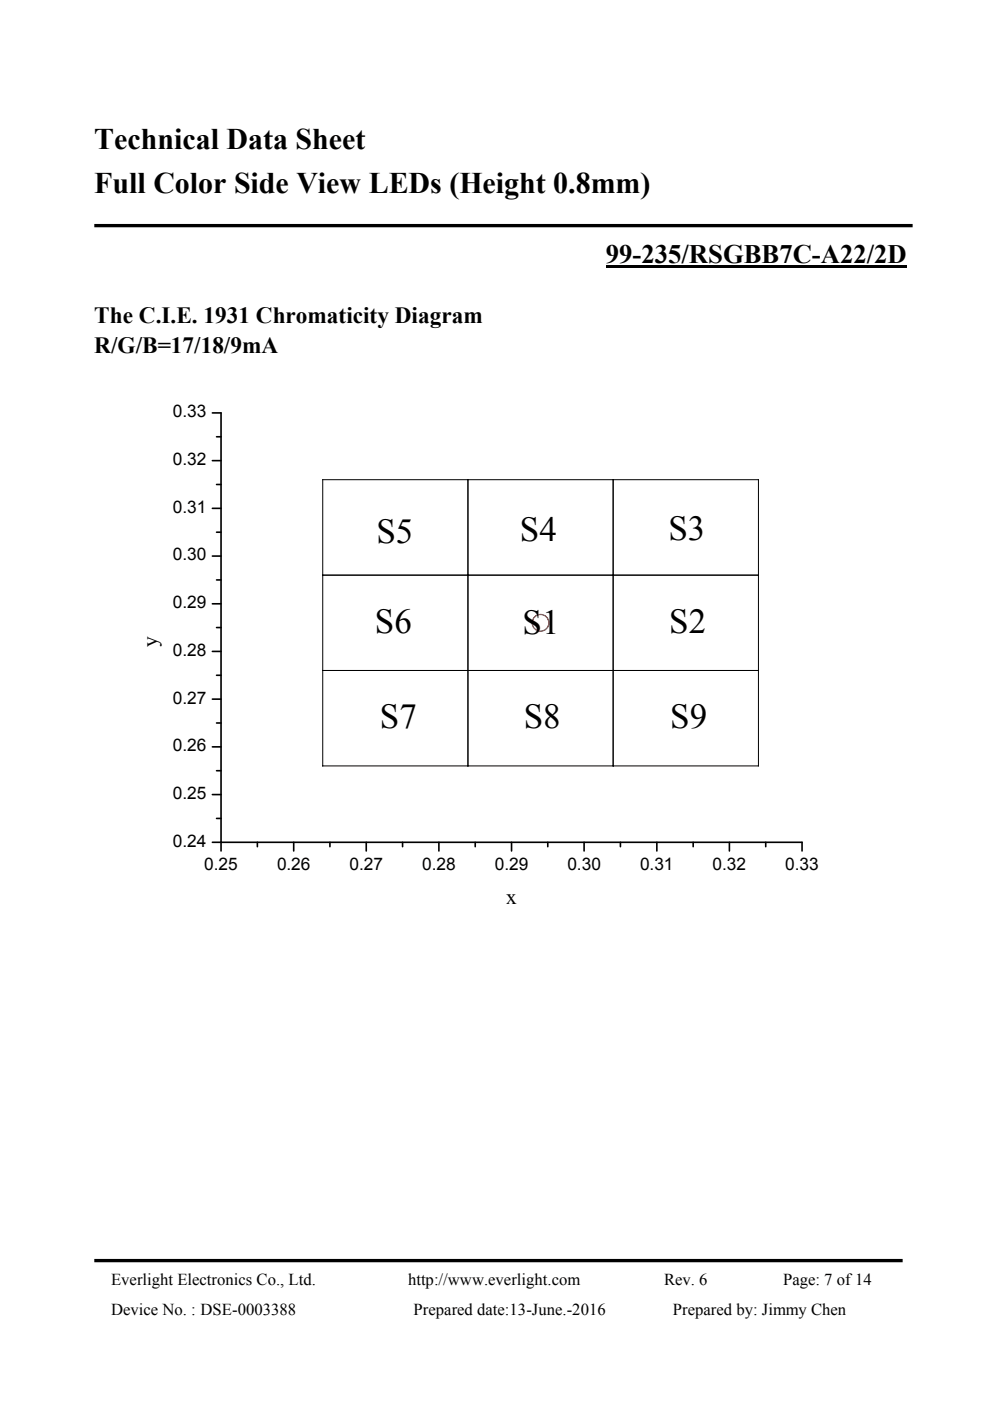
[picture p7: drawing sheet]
<svg xmlns="http://www.w3.org/2000/svg" width="210mm" height="297mm" viewBox="0 0 210 297" stroke-linecap="round" stroke-linejoin="round" font-family="sans-serif">
<defs><g id="words">
<g font-size="7.4">
<text x="79.8" y="115.1">S5</text>
<text x="110.3" y="114.7">S4</text>
<text x="141.8" y="114.6">S3</text>
<text x="79.5" y="134.2">S6</text>
<text x="110.8" y="134.4">S1</text>
<text x="141.9" y="134.2">S2</text>
<text x="80.6" y="154.4">S7</text>
<text x="111.1" y="154.4">S8</text>
<text x="142.2" y="154.4">S9</text>
</g>
<g font-size="6.3">
<text x="20" y="31.5">Technical Data Sheet</text>
<text x="20" y="40.9">Full Color Side View LEDs (Height 0.8mm)</text>
</g>
<text font-size="5.7" x="128.5" y="55.7">99-235/RSGBB7C-A22/2D</text>
<g font-size="4.9">
<text x="20" y="68.6">The C.I.E. 1931 Chromaticity Diagram</text>
<text x="20" y="74.9">R/G/B=17/18/9mA</text>
</g>
<g font-size="4.5">
<text x="33.4" y="137.2" transform="rotate(-90 33.4 137.2)">y</text>
<text x="107.4" y="191.8">x</text>
</g>
<g font-size="3.7">
<text x="36.7" y="88.5">0.33</text>
<text x="36.7" y="98.6">0.32</text>
<text x="36.7" y="108.7">0.31</text>
<text x="36.7" y="118.8">0.30</text>
<text x="36.7" y="128.9">0.29</text>
<text x="36.7" y="139">0.28</text>
<text x="36.7" y="149.2">0.27</text>
<text x="36.7" y="159.3">0.26</text>
<text x="36.7" y="169.4">0.25</text>
<text x="36.7" y="179.5">0.24</text>
<text x="43.3" y="184.5">0.25</text>
<text x="58.8" y="184.5">0.26</text>
<text x="74.1" y="184.5">0.27</text>
<text x="89.6" y="184.5">0.28</text>
<text x="105" y="184.5">0.29</text>
<text x="120.3" y="184.5">0.30</text>
<text x="135.8" y="184.5">0.31</text>
<text x="151.1" y="184.5">0.32</text>
<text x="166.6" y="184.5">0.33</text>
</g>
<g font-size="3.5">
<text x="23.6" y="272.4">Everlight Electronics Co., Ltd.</text>
<text x="86.6" y="272.4">http://www.everlight.com</text>
<text x="140.8" y="272.4">Rev. 6</text>
<text x="166.1" y="272.4">Page: 7 of 14</text>
<text x="23.6" y="278.7">Device No. : DSE-0003388</text>
<text x="87.7" y="278.7">Prepared date:13-June.-2016</text>
<text x="142.7" y="278.7">Prepared by: Jimmy Chen</text>
</g>
</g></defs>
<path d="M128.5 56.3h63.8v.5h-63.8z" fill="#000"/>
<path d="M20 47.8h173.6M20 267.3h171.5" fill="none" stroke="#000" stroke-width=".71" stroke-linecap="butt"/>
<g fill="none" stroke="#000" stroke-width=".35">
<path d="M45 87.5h1.9v92.9M45 97.7h1.9M45.9 92.6h1M45 117.9h1.9M45 107.8h1.9M45.9 112.8h1M45.9 102.7h1M45 138.1h1.9M45 128h1.9M45.9 133.1h1M45.9 123h1M45 158.3h1.9"/>
<path d="M45 148.2h1.9M45.9 153.3h1M45.9 143.2h1M45 178.6h125.1v1.8M45 168.5h1.9M45.9 173.5h1M45.9 163.4h1M54.6 178.6v.9M62.3 178.6v1.8M70 178.6v.9M77.7 178.6v1.8M85.4 178.6v.9"/>
<path d="M93.1 178.6v1.8M100.8 178.6v.9M108.5 178.6v1.8M116.2 178.6v.9M123.9 178.6v1.8M131.6 178.6v.9M139.3 178.6v1.8M147 178.6v.9M154.7 178.6v1.8M162.4 178.6v.9"/>
</g>
<path d="M68.5 101.7h92.4v60.7h-92.5zM99.3 101.7v60.7M130 101.7v60.7M68.4 121.9h92.5M68.4 142.2h92.5" fill="none" stroke="#000" stroke-width=".21"/>
<circle cx="114.6" cy="132" r="1.77" fill="#fff" stroke="#f00" stroke-width=".27"/>
<use href="#words"/>
</svg>
